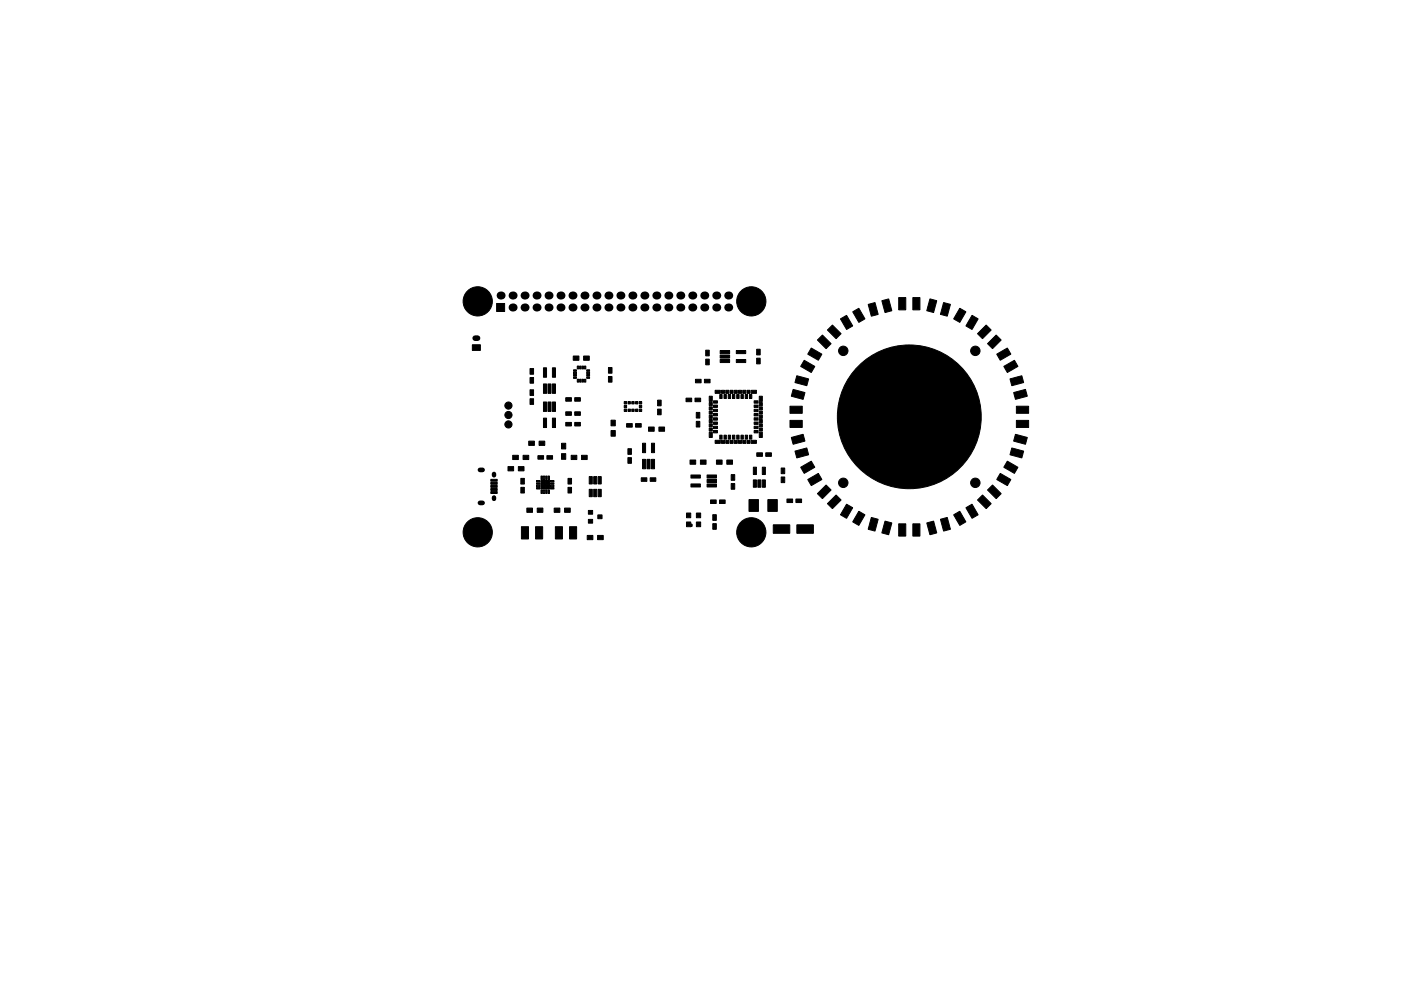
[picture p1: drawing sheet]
<svg xmlns="http://www.w3.org/2000/svg" width="297mm" height="210mm" viewBox="0 0 297 210" stroke-linecap="round" stroke-linejoin="round" font-family="sans-serif">
<g fill="#000" stroke="#000" stroke-width=".21">
<path d="M100.1 73.1h1.7v1.2h-1.7zM105.3 64.4h1.7v1.7h-1.7zM112.4 78.2h.7v1.2h-.7zM121.5 75.5h1.2v.9h-1.2zM121.6 80h.6v.3h-.6zM121.6 79.5h.6v.3h-.6zM121.6 79h.6v.3h-.6zM121.6 78.5h.6v.3h-.6zM122.4 77.7h.3v.6h-.3zM122.9 77.7h.3v.6h-.3zM123.4 77.7h.3v.6h-.3zM123.7 75.5h1.2v.9h-1.2z"/>
<path d="M123.9 77.7h.3v.6h-.3zM124.4 80h.6v.3h-.6zM124.4 79.5h.6v.3h-.6zM124.4 79h.6v.3h-.6zM124.4 78.5h.6v.3h-.6zM129 78h.8v1.2h-.8zM149.6 76.2h.8v1.2h-.8zM149.6 74.3h.8v1.2h-.8zM152.7 74.4h2v.6h-2zM152.7 75.3h2v.7h-2zM152.7 76.3h2v.6h-2zM156.1 76.3h2v.6h-2z"/>
<path d="M156.1 74.4h2v.6h-2zM160.4 74.1h.8v1.2h-.8zM160.4 76h.8v1.2h-.8zM168.9 79.7l2.5 .7-.3 1.4-2.6-.6zM170.5 76.4l2.3 1.3-.8 1.3-2.2-1.3zM172 73.8l2.3 1.3-.8 1.3-2.2-1.3zM174.4 71.1l1.8 1.8-1.1 1.1-1.8-1.9zM176.5 69l1.8 1.8-1 1.1-1.9-1.9zM178.2 67.7l1.3-.8 1.3 2.3-1.3 .7zM180.8 66.2l1.3-.8 1.3 2.3-1.3 .7zM184.1 64.6l1.4-.4 .7 2.5-1.5 .4zM187 63.8l1.4-.4 .7 2.5-1.5 .4z"/>
<path d="M190.5 63.1h1.5v2.6h-1.5zM193.5 63.1h1.5v2.6h-1.5zM197.2 63.4l1.4 .4-.7 2.5-1.4-.4zM200.1 64.2l1.4 .4-.7 2.5-1.4-.4zM203.5 65.4l1.3 .8-1.3 2.2-1.3-.7zM206.1 66.9l1.3 .8-1.3 2.2-1.3-.7zM209.1 69l1 1-1.8 1.9-1-1.1zM209.4 72.9l1.8-1.8 1.1 1-1.9 1.9zM211.3 75.1l2.3-1.3 .7 1.3-2.2 1.3zM212.8 77.7l2.3-1.3 .7 1.3-2.2 1.3zM108.7 96.6h1.2v.9h-1.2zM107.7 99h1.2v.9h-1.2z"/>
<path d="M110.9 96.6h1.2v.9h-1.2zM109.9 99h1.2v.9h-1.2zM112.4 82.7h.7v1.2h-.7zM112.4 84.6h.7v1.2h-.7zM112.4 80.1h.7v1.2h-.7zM112.1 93.6h1.2v.9h-1.2zM115.2 85.3h.7v2h-.7zM115.2 88.7h.7v2h-.7zM114.1 96.7h1.1v.7h-1.1zM114.3 93.6h1.2v.9h-1.2zM115.2 81.5h.7v2h-.7zM115.2 78h.7v2h-.7z"/>
<path d="M116.2 85.3h.6v2h-.6zM116.2 81.5h.6v2h-.6zM117.1 85.3h.7v2h-.7zM117.1 88.7h.7v2h-.7zM115.9 96.7h1.2v.7h-1.2zM117.1 81.5h.7v2h-.7zM117.1 78h.7v2h-.7zM119.1 94h.8v1.2h-.8zM119.1 96.2h.8v1.2h-.8zM119.9 84.4h1.2v.7h-1.2zM119.9 87.4h1.2v.7h-1.2zM119.9 89.6h1.2v.8h-1.2z"/>
<path d="M121.8 84.4h1.3v.7h-1.3zM121.8 87.4h1.3v.7h-1.3zM121.8 89.6h1.3v.8h-1.3zM121.1 96.6h1.2v.9h-1.2zM122.4 80.5h.3v.6h-.3zM122.9 80.5h.3v.6h-.3zM123.4 80.5h.3v.6h-.3zM123.9 80.5h.3v.6h-.3zM123.3 96.6h1.2v.9h-1.2zM129 79.9h.8v1.2h-.8zM129.5 91.3h1v1.2h-1zM129.5 89.1h1v1.2h-1z"/>
<path d="M132.4 86.8h.4v.5h-.4zM132.4 86h.4v.5h-.4zM132.4 85.2h.4v.5h-.4zM133.1 95.2h.8v1.2h-.8zM133.1 97.1h.8v1.2h-.8zM133.2 86.8h.4v.5h-.4zM133.2 85.2h.4v.5h-.4zM133.9 86.8h.6v.5h-.6zM133.9 85.2h.6v.5h-.6zM132.9 89.9h1.2v.7h-1.2zM134.8 86.8h.4v.5h-.4zM134.8 85.2h.4v.5h-.4z"/>
<path d="M135.5 86.8h.6v.5h-.6zM135.5 86h.6v.5h-.6zM135.5 85.2h.6v.5h-.6zM134.8 89.9h1.1v.7h-1.1zM136.2 97.5h.7v2h-.7zM136.2 94h.7v2h-.7zM137.2 97.5h.6v2h-.6zM137.5 90.6h1.2v.9h-1.2zM138.1 97.5h.7v2h-.7zM138.1 94h.7v2h-.7zM139.4 86.8h.8v1.2h-.8zM139.4 84.9h.8v1.2h-.8z"/>
<path d="M139.7 90.6h1.2v.9h-1.2zM145.5 84.5h1.1v.7h-1.1zM147.3 84.5h1.3v.7h-1.3zM146.3 97.6h1.2v.9h-1.2zM147.6 87.5h.8v1.2h-.8zM147.6 89.4h.8v1.2h-.8zM147.5 80.5h1.1v.7h-1.1zM148.5 97.6h1.2v.9h-1.2zM150.4 85.4h.6v.7h-.6zM150.4 86.3h.6v.7h-.6zM150.4 87.2h.6v.7h-.6zM150.4 88.1h.6v.7h-.6z"/>
<path d="M150.4 89h.6v.7h-.6zM150.4 89.9h.6v.7h-.6zM150.4 90.8h.6v.7h-.6zM149.3 80.5h1.3v.7h-1.3zM150.4 84.1h.6v1.1h-.6zM150.4 91.7h.6v1.1h-.6zM151.3 85h.8v.5h-.8zM151.3 85.9h.8v.5h-.8zM151.3 86.8h.8v.5h-.8zM151.3 87.7h.8v.5h-.8zM151.3 88.6h.8v.5h-.8zM151.3 89.5h.8v.5h-.8z"/>
<path d="M151.3 90.4h.8v.5h-.8zM151.3 91.3h.8v.5h-.8zM151.6 82.8h1.1v.7h-1.1zM151.6 93.4h1.1v.7h-1.1zM153 82.8h.6v.7h-.6zM153 93.4h.6v.7h-.6zM151.9 97.6h1.2v.9h-1.2zM152.6 83.7h.5v.8h-.5zM152.6 92.3h.5v.9h-.5zM153.9 82.8h.6v.7h-.6zM153.9 93.4h.6v.7h-.6zM153.5 83.7h.5v.8h-.5z"/>
<path d="M153.5 92.3h.5v.9h-.5zM154.8 82.8h.6v.7h-.6zM154.8 93.4h.6v.7h-.6zM154.4 83.7h.5v.8h-.5zM154.4 92.3h.5v.9h-.5zM154.1 97.6h1.2v.9h-1.2zM155.7 82.8h.6v.7h-.6zM155.7 93.4h.6v.7h-.6zM155.3 83.7h.5v.8h-.5zM155.3 92.3h.5v.9h-.5zM156.6 82.8h.6v.7h-.6zM156.6 93.4h.6v.7h-.6z"/>
<path d="M156.2 83.7h.5v.8h-.5zM156.2 92.3h.5v.9h-.5zM157.5 82.8h.6v.7h-.6zM157.5 93.4h.6v.7h-.6zM157.1 83.7h.5v.8h-.5zM157.1 92.3h.5v.9h-.5zM158.4 82.8h.6v.7h-.6zM158.4 93.4h.6v.7h-.6zM158 83.7h.5v.8h-.5zM158 92.3h.5v.9h-.5zM159.3 82.8h1.1v.7h-1.1zM159.3 93.4h1.1v.7h-1.1z"/>
<path d="M158.9 83.7h.5v.8h-.5zM158.9 92.3h.5v.9h-.5zM159.9 91.3h.8v.5h-.8zM159.9 90.4h.8v.5h-.8zM159.9 89.5h.8v.5h-.8zM159.9 88.6h.8v.5h-.8zM159.9 87.7h.8v.5h-.8zM159.9 86.8h.8v.5h-.8zM159.9 85.9h.8v.5h-.8zM159.9 85h.8v.5h-.8zM161 90.8h.6v.7h-.6zM161 89.9h.6v.7h-.6z"/>
<path d="M161 89h.6v.7h-.6zM161 88.1h.6v.7h-.6zM161 87.2h.6v.7h-.6zM161 86.3h.6v.7h-.6zM161 85.4h.6v.7h-.6zM161 91.7h.6v1.1h-.6zM161 84.1h.6v1.1h-.6zM160.5 96.1h1.1v.7h-1.1zM162.3 96.1h1.3v.7h-1.3zM165.6 99.3h.8v1.2h-.8zM167.5 86.2h2.6v1.5h-2.6zM167.5 89.2h2.6v1.5h-2.6z"/>
<path d="M167.8 92.8l2.5-.7 .4 1.5-2.5 .7zM168.2 82.6l2.5 .7-.4 1.4-2.5-.6zM168.5 95.7l2.6-.7 .3 1.5-2.5 .7zM169.8 99.1l2.2-1.3 .8 1.3-2.3 1.3zM214.5 95l2.5 .7-.4 1.5-2.5-.7zM214.1 80.4l2.5-.7 .4 1.5-2.5 .6zM215.3 92.1l2.5 .7-.4 1.5-2.5-.7zM214.9 83.3l2.5-.7 .4 1.5-2.5 .6zM215.5 89.2h2.6v1.5h-2.6zM215.5 86.2h2.6v1.5h-2.6zM104.1 101.7h1.3v.4h-1.3zM104.1 102.3h1.3v.4h-1.3z"/>
<path d="M104.1 103h1.3v.4h-1.3zM104.1 103.6h1.3v.4h-1.3zM104.1 104.3h1.3v.4h-1.3zM110.5 111.7h1.6v2.6h-1.6zM110.4 103.4h.8v1.2h-.8zM110.4 101.5h.8v1.2h-.8zM111.7 107.8h1.2v.9h-1.2zM113.5 111.7h1.6v2.6h-1.6zM113.8 101.9h.7v.3h-.7zM113.8 102.4h.7v.3h-.7zM113.8 102.9h.7v.3h-.7zM113.8 103.4h.7v.3h-.7z"/>
<path d="M113.9 107.8h1.2v.9h-1.2zM114.7 102.8h.9v.9h-.9zM114.7 101.9h.9v.9h-.9zM114.7 103.9h.3v.8h-.3zM114.7 101h.3v.7h-.3zM115.2 103.9h.3v.8h-.3zM115.2 101h.3v.7h-.3zM115.6 102.8h.9v.9h-.9zM115.6 101.9h.9v.9h-.9zM115.7 103.9h.3v.8h-.3zM115.7 101h.3v.7h-.3zM116.2 103.9h.3v.8h-.3z"/>
<path d="M116.2 101h.3v.7h-.3zM116.7 103.4h.8v.3h-.8zM116.7 102.9h.8v.3h-.8zM116.7 102.4h.8v.3h-.8zM116.7 101.9h.8v.3h-.8zM117.5 107.8h1.2v.9h-1.2zM117.8 111.7h1.4v2.6h-1.4zM119.7 107.8h1.2v.9h-1.2zM120.4 101.5h.8v1.2h-.8zM120.4 103.4h.8v1.2h-.8zM120.8 111.7h1.4v2.6h-1.4zM124.8 108.3h.8v.8h-.8z"/>
<path d="M124.8 110.2h.8v.8h-.8zM124.9 103.8h.7v1.6h-.7zM124.9 101.1h.7v1.6h-.7zM124.5 113.6h1.2v.9h-1.2zM125.9 103.8h.6v1.6h-.6zM125.9 101.1h.6v1.6h-.6zM126.8 109.2h.8v.8h-.8zM126.8 103.8h.7v1.6h-.7zM126.8 101.1h.7v1.6h-.7zM126.7 113.6h1.2v.9h-1.2zM135.9 101.4h1.3v.7h-1.3zM137.9 101.4h1.2v.7h-1.2z"/>
<path d="M145.6 110.7h.9v1h-.9zM145.6 108.8h.9v1h-.9zM146.5 111.1l.3 .1v.4l-.3 .1zM147.6 110.7h1v1h-1zM147.6 108.8h1v1h-1zM146.5 100.8h2v.6h-2zM146.5 102.7h2v.6h-2zM150.6 106.1h1.3v.7h-1.3zM151.1 109.2h.8v1.2h-.8zM151.1 111.1h.8v1.2h-.8zM149.9 102.7h2v.6h-2zM149.9 101.7h2v.7h-2z"/>
<path d="M149.9 100.8h2v.6h-2zM152.6 106.1h1.2v.7h-1.2zM155 102.6h.8v1.2h-.8zM155 100.7h.8v1.2h-.8zM159.7 101.8h.7v1.6h-.7zM159.7 99.1h.7v1.6h-.7zM158.8 106h2v2.5h-2zM160.7 101.8h.6v1.6h-.6zM161.6 101.8h.7v1.6h-.7zM161.6 99.1h.7v1.6h-.7zM163.9 111.3h3.6v1.8h-3.6zM162.8 106h2v2.5h-2z"/>
<path d="M165.6 101.2h.8v1.2h-.8zM166.9 105.9h1.1v.7h-1.1zM168.9 111.3h3.6v1.8h-3.6zM168.7 105.9h1.2v.7h-1.2zM171.3 101.7l2.2-1.3 .8 1.3-2.3 1.3zM175.1 102.9l1.1 1.1-1.8 1.8-1.1-1.1zM177.3 105l1 1.1-1.8 1.8-1.1-1zM179.5 107l1.3 .7-1.3 2.3-1.3-.8zM182.1 108.5l1.3 .7-1.3 2.3-1.3-.8zM184.7 109.8l1.5 .4-.7 2.5-1.4-.4zM187.6 110.6l1.5 .3-.7 2.6-1.4-.4zM190.5 111.1h1.5v2.6h-1.5z"/>
<path d="M193.5 111.1h1.5v2.6h-1.5zM196.5 110.9l1.4-.3 .7 2.5-1.4 .4zM199.4 110.2l1.4-.4 .7 2.5-1.4 .4zM202.2 109.2l1.3-.7 1.3 2.2-1.3 .8zM204.8 107.7l1.3-.7 1.3 2.2-1.3 .8zM207.3 106.1l1-1.1 1.8 1.9-1 1zM209.4 104l1-1.1 1.9 1.8-1.1 1.1zM212.1 100.4l2.2 1.3-.7 1.3-2.3-1.3zM213.6 97.8l2.2 1.3-.7 1.3-2.3-1.3z"/>
<circle cx="101.3" cy="63.9" r="3.1"/>
<circle cx="159.3" cy="63.9" r="3.1"/>
<circle cx="178.8" cy="74.4" r="1"/>
<circle cx="206.8" cy="74.4" r="1"/>
<circle cx="107.8" cy="90" r=".76"/>
<circle cx="107.8" cy="86" r=".76"/>
<circle cx="107.8" cy="88" r=".76"/>
<circle cx="192.8" cy="88.4" r="15.2"/>
<circle cx="101.3" cy="112.9" r="3.1"/>
<circle cx="159.3" cy="112.9" r="3.1"/>
<circle cx="178.8" cy="102.4" r="1"/>
<circle cx="206.8" cy="102.4" r="1"/>
</g>
<g fill="#000">
<circle cx="106.1" cy="62.7" r=".85"/>
<circle cx="108.7" cy="62.7" r=".85"/>
<circle cx="108.7" cy="65.2" r=".85"/>
<circle cx="111.2" cy="65.2" r=".85"/>
<circle cx="111.2" cy="62.7" r=".85"/>
<circle cx="113.8" cy="65.2" r=".85"/>
<circle cx="113.8" cy="62.7" r=".85"/>
<circle cx="116.3" cy="62.7" r=".85"/>
<circle cx="116.3" cy="65.2" r=".85"/>
<circle cx="118.8" cy="62.7" r=".85"/>
<circle cx="118.8" cy="65.2" r=".85"/>
<circle cx="121.4" cy="65.2" r=".85"/>
<circle cx="121.4" cy="62.7" r=".85"/>
<circle cx="123.9" cy="62.7" r=".85"/>
<circle cx="123.9" cy="65.2" r=".85"/>
<circle cx="126.5" cy="62.7" r=".85"/>
<circle cx="126.5" cy="65.2" r=".85"/>
<circle cx="129" cy="62.7" r=".85"/>
<circle cx="129" cy="65.2" r=".85"/>
<circle cx="131.5" cy="65.2" r=".85"/>
<circle cx="131.5" cy="62.7" r=".85"/>
<circle cx="134.1" cy="62.7" r=".85"/>
<circle cx="134.1" cy="65.2" r=".85"/>
<circle cx="136.6" cy="62.7" r=".85"/>
<circle cx="136.6" cy="65.2" r=".85"/>
<circle cx="139.2" cy="62.7" r=".85"/>
<circle cx="139.2" cy="65.2" r=".85"/>
<circle cx="141.7" cy="62.7" r=".85"/>
<circle cx="141.7" cy="65.2" r=".85"/>
<circle cx="144.2" cy="62.7" r=".85"/>
<circle cx="144.2" cy="65.2" r=".85"/>
<circle cx="146.8" cy="65.2" r=".85"/>
<circle cx="146.8" cy="62.7" r=".85"/>
<circle cx="149.3" cy="62.7" r=".85"/>
<circle cx="149.3" cy="65.2" r=".85"/>
<circle cx="151.9" cy="62.7" r=".85"/>
<circle cx="151.9" cy="65.2" r=".85"/>
<circle cx="154.4" cy="65.2" r=".85"/>
<circle cx="154.4" cy="62.7" r=".85"/>
</g>
<path d="M104.7 100.5v.3M104.7 105.5v.3" fill="none" stroke="#000" stroke-width=".95"/>
<path d="M101.8 99.7h.5M101.8 106.7h.5" fill="none" stroke="#000" stroke-width="1"/>
<path d="M100.8 71.7h.4" fill="none" stroke="#000" stroke-width="1.2"/>
</svg>
